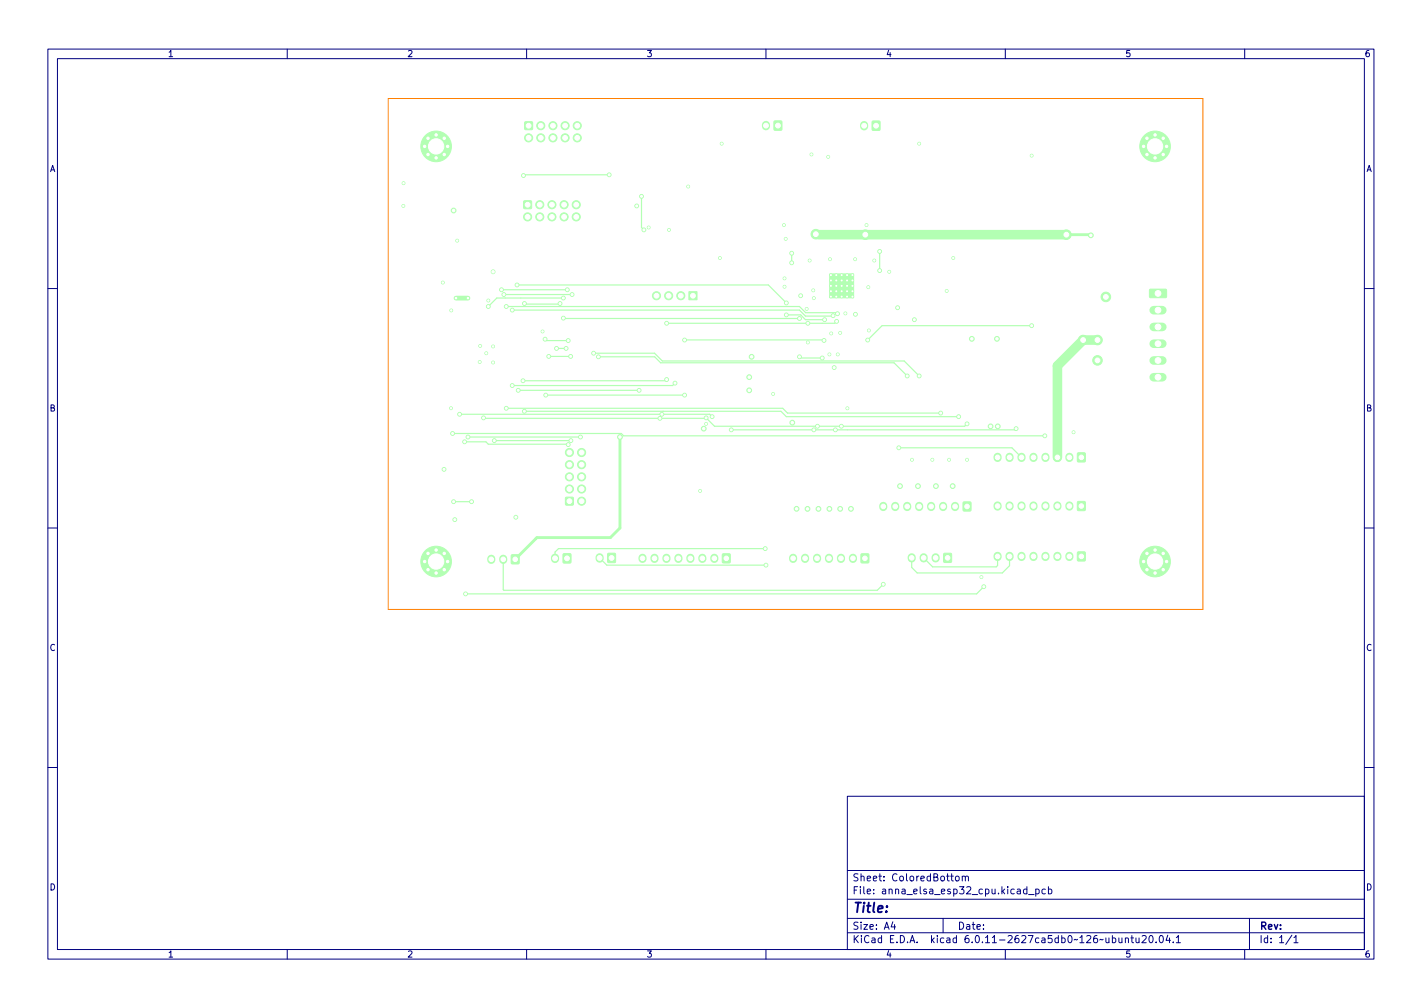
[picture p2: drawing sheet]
<svg xmlns="http://www.w3.org/2000/svg" width="297mm" height="210mm" viewBox="0 0 297 210" stroke-linecap="round" stroke-linejoin="round" font-family="sans-serif">
<defs><g id="words">
<text font-size="2.8" fill="#000080" x="178" y="191.2">Title:</text>
<g font-size="2.1" fill="#000080">
<text x="178" y="184.5">Sheet:</text>
<text x="186.2" y="184.5">ColoredBottom</text>
<text x="178" y="187.2">File:</text>
<text x="184.4" y="187.2">anna_elsa_esp32_cpu.kicad_pcb</text>
<text x="178" y="197.4">KiCad</text>
<text x="178" y="194.6">Size:</text>
<text x="184.7" y="194.6">A4</text>
<text x="185.7" y="197.4">E.D.A.</text>
<text x="194.6" y="197.4">kicad</text>
<text x="200" y="194.6">Date:</text>
<text x="201.8" y="197.4">6.0.11-2627ca5db0~126~ubuntu20.04.1</text>
<text x="263" y="194.6">Rev:</text>
<text x="263" y="197.4">Id:</text>
<text x="267.1" y="197.4">1/1</text>
</g>
<g font-size="1.8" fill="#000080">
<text x="35" y="12.3">1</text>
<text x="85" y="12.3">2</text>
<text x="135" y="12.3">3</text>
<text x="185" y="12.3">4</text>
<text x="235" y="12.3">5</text>
<text x="285" y="12.3">6</text>
<text x="10.4" y="36.3">A</text>
<text x="285.4" y="36.3">A</text>
<text x="10.3" y="86.3">B</text>
<text x="285.3" y="86.3">B</text>
<text x="10.3" y="136.3">C</text>
<text x="285.3" y="136.3">C</text>
<text x="10.3" y="186.3">D</text>
<text x="285.3" y="186.3">D</text>
<text x="35" y="200.3">1</text>
<text x="85" y="200.3">2</text>
<text x="135" y="200.3">3</text>
<text x="185" y="200.3">4</text>
<text x="235" y="200.3">5</text>
<text x="285" y="200.3">6</text>
</g>
</g></defs>
<g fill="none" stroke="#000080" stroke-width=".21">
<path d="M10 10.2h277v190.1h-277zM12 12.2h273v186.1h-273zM60 10.2v2M110 10.2v2M160 10.2v2M210 10.2v2M260 10.2v2M10 60.2h2M285 60.2h2M10 110.2h2M285 110.2h2M10 160.2h2"/>
<path d="M177 166.3h108v32h-108zM285 160.2h2M60 198.3v2M110 198.3v2M160 198.3v2M177 194.8h108M177 191.8h108M177 187.8h108M177 181.8h108M182.5 186.5v.1M182.5 185.7v.1M184.6 183.8v.1"/>
<path d="M184.6 183v.1M197 191.8v3M201 183.1l.2-.2 .4 .1v.9M201 182.9v1M201.6 183.1l.3-.2 .3 .1 .1 .9M210 198.3v2M216.4 185.7l.4-.1 .3 .3-.2 .7h-.5M216.4 185.6v1.5M218.4 185.7l-.5-.1-.3 .3 .2 .7h.6M219 185.7l.4-.1 .3 .3-.1 .7h-.6M219 185.1v1.5M238.6 195.5l.5-.2 .3 .5-.9 1h.9"/>
<path d="M240.2 195.4l.2-.1a.8 .8 0 0 1 .5 .8 .8 .8 0 0 1-.5 .7 1 1 0 0 1-.2-1.4zM241.5 196.7v.1M242.3 195.5l.2-.2a.8 .8 0 0 1 .5 .8 .8 .8 0 0 1-.5 .7l-.2-.1-.2-.4zM243.9 195.3l-.3 1h.9M244.3 195.8v1M245.1 196.7v.1M245.7 195.8l.4-.5v1.5M245.7 196.8h.9M260 198.3v2M261 191.8v6.5M270.3 195.8l.4-.5v1.5M270.3 196.8h.8"/>
</g>
<g fill="#b3ffb3" stroke="#b3ffb3" stroke-width=".21">
<path d="M106.8 115.9h1.6v1.8h-1.6z"/>
<path d="M179.9 115.7h1.5v1.8h-1.5z"/>
<path d="M197.2 115.6h1.5v1.8h-1.5z"/>
<path d="M117.7 115.7h1.5v1.8h-1.5z"/>
<path d="M150.9 115.7h1.6v1.8h-1.6z"/>
<path d="M225.1 94.6h1.6v1.8h-1.6z"/>
<path d="M225.1 104.8h1.6v1.8h-1.6z"/>
<path d="M225.1 115.3h1.6v1.8h-1.6z"/>
<path d="M118.2 103.9h1.5v1.5h-1.5z"/>
<path d="M201.2 104.8h1.6v1.9h-1.6z"/>
<path d="M109.4 42h1.6v1.5h-1.6z"/>
<path d="M240.2 60.4h3.3l.2 .2v1.4l-.3 .2-3.2-.1-.1-.2z"/>
<path d="M182.2 25.3h1.6v1.9h-1.6z"/>
<path d="M143.9 60.9h1.7v1.7h-1.7z"/>
<path d="M127 115.6h1.5v1.8h-1.5z"/>
<path d="M173.3 57.2h5v5h-5z"/>
<path d="M161.7 25.3h1.6v1.9h-1.6z"/>
<path d="M109.6 25.5h1.6v1.5h-1.6z"/>
<circle cx="243" cy="115.6" r=".4"/>
<circle cx="239.6" cy="115.6" r=".4"/>
<circle cx="241.3" cy="117.2" r="3.2"/>
<circle cx="238.9" cy="117.2" r=".4"/>
<circle cx="241.3" cy="119.6" r=".4"/>
<circle cx="243.7" cy="117.2" r=".4"/>
<circle cx="241.3" cy="114.8" r=".4"/>
<circle cx="243" cy="118.9" r=".4"/>
<circle cx="239.6" cy="118.9" r=".4"/>
<circle cx="91.1" cy="33" r=".4"/>
<circle cx="92.8" cy="32.3" r=".4"/>
<circle cx="91.1" cy="30.6" r="3.2"/>
<circle cx="89.4" cy="32.3" r=".4"/>
<circle cx="88.7" cy="30.6" r=".4"/>
<circle cx="93.5" cy="30.6" r=".4"/>
<circle cx="89.4" cy="28.9" r=".4"/>
<circle cx="92.8" cy="28.9" r=".4"/>
<circle cx="91.1" cy="28.2" r=".4"/>
<circle cx="239.6" cy="28.9" r=".4"/>
<circle cx="243.7" cy="30.6" r=".4"/>
<circle cx="241.3" cy="30.6" r="3.2"/>
<circle cx="239.6" cy="32.3" r=".4"/>
<circle cx="243" cy="32.3" r=".4"/>
<circle cx="241.3" cy="28.2" r=".4"/>
<circle cx="241.3" cy="33" r=".4"/>
<circle cx="243" cy="28.9" r=".4"/>
<circle cx="238.9" cy="30.6" r=".4"/>
<circle cx="88.7" cy="117.2" r=".4"/>
<circle cx="89.4" cy="118.9" r=".4"/>
<circle cx="93.5" cy="117.2" r=".4"/>
<circle cx="91.1" cy="117.2" r="3.2"/>
<circle cx="91.1" cy="114.8" r=".4"/>
<circle cx="91.1" cy="119.6" r=".4"/>
<circle cx="92.8" cy="118.9" r=".4"/>
<circle cx="89.4" cy="115.6" r=".4"/>
<circle cx="92.8" cy="115.6" r=".4"/>
<circle cx="121.5" cy="104.6" r=".85"/>
<circle cx="118.9" cy="102.1" r=".85"/>
<circle cx="121.5" cy="102.1" r=".85"/>
<circle cx="118.9" cy="99.6" r=".85"/>
<circle cx="121.5" cy="99.6" r=".85"/>
<circle cx="118.9" cy="97" r=".85"/>
<circle cx="121.5" cy="97" r=".85"/>
<circle cx="118.9" cy="94.5" r=".85"/>
<circle cx="121.5" cy="94.5" r=".85"/>
<circle cx="110.2" cy="45.3" r=".85"/>
<circle cx="112.8" cy="42.7" r=".85"/>
<circle cx="112.8" cy="45.3" r=".85"/>
<circle cx="115.3" cy="42.7" r=".85"/>
<circle cx="115.3" cy="45.3" r=".85"/>
<circle cx="117.8" cy="42.7" r=".85"/>
<circle cx="117.8" cy="45.3" r=".85"/>
<circle cx="120.4" cy="42.7" r=".85"/>
<circle cx="120.4" cy="45.3" r=".85"/>
<circle cx="142.2" cy="61.7" r=".85"/>
<circle cx="139.7" cy="61.7" r=".85"/>
<circle cx="137.1" cy="61.7" r=".85"/>
<circle cx="178.1" cy="61.9" r=".25"/>
<circle cx="175.8" cy="60.8" r=".25"/>
<circle cx="176.9" cy="58.6" r=".25"/>
<circle cx="174.7" cy="60.8" r=".25"/>
<circle cx="175.8" cy="61.9" r=".25"/>
<circle cx="178.1" cy="57.4" r=".25"/>
<circle cx="175.8" cy="57.4" r=".25"/>
<circle cx="178.1" cy="60.8" r=".25"/>
<circle cx="176.9" cy="61.9" r=".25"/>
<circle cx="173.6" cy="61.9" r=".25"/>
<circle cx="173.6" cy="58.6" r=".25"/>
<circle cx="175.8" cy="58.6" r=".25"/>
<circle cx="173.6" cy="57.4" r=".25"/>
<circle cx="173.6" cy="60.8" r=".25"/>
<circle cx="174.7" cy="58.6" r=".25"/>
<circle cx="174.7" cy="57.4" r=".25"/>
<circle cx="173.6" cy="59.7" r=".25"/>
<circle cx="176.9" cy="59.7" r=".25"/>
<circle cx="175.8" cy="59.7" r=".25"/>
<circle cx="176.9" cy="60.8" r=".25"/>
<circle cx="174.7" cy="61.9" r=".25"/>
<circle cx="174.7" cy="59.7" r=".25"/>
<circle cx="178.1" cy="59.7" r=".25"/>
<circle cx="178.1" cy="58.6" r=".25"/>
<circle cx="176.9" cy="57.4" r=".25"/>
<circle cx="110.4" cy="28.8" r=".85"/>
<circle cx="113" cy="26.2" r=".85"/>
<circle cx="113" cy="28.8" r=".85"/>
<circle cx="115.5" cy="26.2" r=".85"/>
<circle cx="115.5" cy="28.8" r=".85"/>
<circle cx="118" cy="26.2" r=".85"/>
<circle cx="118" cy="28.8" r=".85"/>
<circle cx="120.6" cy="26.2" r=".85"/>
<circle cx="120.6" cy="28.8" r=".85"/>
<circle cx="143.8" cy="38.9" r=".3"/>
<circle cx="163.9" cy="58.1" r=".3"/>
<circle cx="163.8" cy="47" r=".3"/>
<circle cx="103" cy="75.7" r=".3"/>
<circle cx="199.1" cy="53.9" r=".3"/>
<circle cx="198.3" cy="96" r=".3"/>
<circle cx="84.3" cy="43" r=".3"/>
<circle cx="103" cy="72.3" r=".3"/>
<circle cx="84.3" cy="38.2" r=".3"/>
<circle cx="169.9" cy="60.6" r=".3"/>
<circle cx="202" cy="96" r=".3"/>
<circle cx="100.2" cy="75.6" r=".3"/>
<circle cx="169.5" cy="32.2" r=".3"/>
<circle cx="100.3" cy="72.2" r=".3"/>
<circle cx="177" cy="85.2" r=".3"/>
<circle cx="101.6" cy="73.8" r=".3"/>
<circle cx="113.3" cy="69.2" r=".3"/>
<circle cx="181.4" cy="60" r=".3"/>
<circle cx="181.5" cy="69" r=".3"/>
<circle cx="150.4" cy="53.9" r=".3"/>
<circle cx="102" cy="62.7" r=".3"/>
<circle cx="139.8" cy="48" r=".3"/>
<circle cx="205" cy="120.5" r=".3"/>
<circle cx="150.8" cy="30" r=".3"/>
<circle cx="163.9" cy="59.9" r=".3"/>
<circle cx="161.5" cy="82.2" r=".3"/>
<circle cx="178.6" cy="54.1" r=".3"/>
<circle cx="168.8" cy="71.5" r=".3"/>
<circle cx="170" cy="62.2" r=".3"/>
<circle cx="173.3" cy="74" r=".3"/>
<circle cx="190.5" cy="96" r=".3"/>
<circle cx="95.5" cy="50.2" r=".3"/>
<circle cx="215.5" cy="32.5" r=".3"/>
<circle cx="175.5" cy="69.5" r=".3"/>
<circle cx="181" cy="47" r=".3"/>
<circle cx="197.8" cy="60.7" r=".3"/>
<circle cx="92.5" cy="59" r=".3"/>
<circle cx="95" cy="108.5" r=".4"/>
<circle cx="175" cy="74" r=".3"/>
<circle cx="169.1" cy="54.4" r=".3"/>
<circle cx="173.6" cy="69.6" r=".3"/>
<circle cx="146.3" cy="102.5" r=".3"/>
<circle cx="168.5" cy="64.5" r=".3"/>
<circle cx="164.1" cy="49.9" r=".3"/>
<circle cx="192" cy="30" r=".3"/>
<circle cx="94.2" cy="85.2" r=".3"/>
<circle cx="194.8" cy="96" r=".3"/>
<circle cx="173.4" cy="54.1" r=".3"/>
<circle cx="185.8" cy="56.7" r=".3"/>
<circle cx="176.6" cy="65.4" r=".3"/>
<circle cx="94.3" cy="64.8" r=".3"/>
<circle cx="147.5" cy="88.5" r=".3"/>
<circle cx="224.3" cy="90.2" r=".3"/>
<circle cx="182.6" cy="54.4" r=".3"/>
<circle cx="173" cy="32.7" r=".3"/>
<circle cx="135.5" cy="47.5" r=".3"/>
<circle cx="208.4" cy="89" r=".5"/>
<circle cx="129.5" cy="91.2" r=".5"/>
<circle cx="188" cy="101.5" r=".5"/>
<circle cx="206.9" cy="89" r=".5"/>
<circle cx="195.5" cy="101.5" r=".5"/>
<circle cx="191.8" cy="101.5" r=".5"/>
<circle cx="199" cy="101.5" r=".5"/>
<circle cx="229.3" cy="75.2" r="1"/>
<circle cx="170.4" cy="48.9" r="1"/>
<circle cx="227.9" cy="49.1" r=".5"/>
<circle cx="180.8" cy="49" r="1"/>
<circle cx="222.8" cy="49" r="1"/>
<circle cx="109.3" cy="36.7" r=".4"/>
<circle cx="127.3" cy="36.5" r=".4"/>
<circle cx="134" cy="41" r=".4"/>
<circle cx="134.5" cy="48" r=".4"/>
<circle cx="229.3" cy="71" r="1"/>
<circle cx="226.3" cy="71" r="1"/>
<circle cx="167" cy="74.5" r=".4"/>
<circle cx="171.8" cy="74.7" r=".4"/>
<circle cx="102" cy="64" r=".4"/>
<circle cx="167" cy="66.5" r=".4"/>
<circle cx="117.7" cy="62.2" r=".4"/>
<circle cx="117.7" cy="66.4" r=".4"/>
<circle cx="108" cy="59.5" r=".4"/>
<circle cx="164.3" cy="63.2" r=".4"/>
<circle cx="172.3" cy="66.7" r=".4"/>
<circle cx="164.3" cy="65.7" r=".4"/>
<circle cx="107" cy="64.7" r=".4"/>
<circle cx="174" cy="65.9" r=".4"/>
<circle cx="174.9" cy="65.5" r=".4"/>
<circle cx="105.8" cy="64" r=".4"/>
<circle cx="119.3" cy="92" r=".4"/>
<circle cx="116.3" cy="72.7" r=".4"/>
<circle cx="103.3" cy="92" r=".4"/>
<circle cx="118.3" cy="72.7" r=".4"/>
<circle cx="159.8" cy="114.5" r=".4"/>
<circle cx="94.5" cy="90.5" r=".4"/>
<circle cx="218.3" cy="91" r=".4"/>
<circle cx="97.1" cy="92.2" r=".4"/>
<circle cx="118.7" cy="92.8" r=".4"/>
<circle cx="121.3" cy="91.2" r=".4"/>
<circle cx="97.8" cy="91.2" r=".4"/>
<circle cx="187.8" cy="93.5" r=".4"/>
<circle cx="184.5" cy="122" r=".4"/>
<circle cx="196.5" cy="86.2" r=".4"/>
<circle cx="105.8" cy="85.2" r=".4"/>
<circle cx="200.3" cy="87" r=".4"/>
<circle cx="109.5" cy="85.9" r=".4"/>
<circle cx="147.5" cy="87.2" r=".4"/>
<circle cx="170.8" cy="89" r=".4"/>
<circle cx="175.8" cy="89" r=".4"/>
<circle cx="202" cy="88.5" r=".4"/>
<circle cx="137.9" cy="87.3" r=".4"/>
<circle cx="101" cy="87.2" r=".4"/>
<circle cx="192" cy="78.5" r=".4"/>
<circle cx="124" cy="73.7" r=".4"/>
<circle cx="118.5" cy="60.5" r=".4"/>
<circle cx="104.8" cy="60.5" r=".4"/>
<circle cx="96" cy="86.5" r=".4"/>
<circle cx="170" cy="89.7" r=".4"/>
<circle cx="138.3" cy="86.5" r=".4"/>
<circle cx="174.5" cy="89.7" r=".4"/>
<circle cx="152.8" cy="89.7" r=".4"/>
<circle cx="148.8" cy="87" r=".4"/>
<circle cx="212.3" cy="89.5" r=".4"/>
<circle cx="125" cy="74.5" r=".4"/>
<circle cx="105.3" cy="61.5" r=".4"/>
<circle cx="189.5" cy="78.5" r=".4"/>
<circle cx="119.5" cy="61.5" r=".4"/>
<circle cx="108.3" cy="81.5" r=".4"/>
<circle cx="133.5" cy="81.5" r=".4"/>
<circle cx="141" cy="80" r=".4"/>
<circle cx="107" cy="80.5" r=".4"/>
<circle cx="205.5" cy="122.5" r=".4"/>
<circle cx="97.3" cy="124" r=".4"/>
<circle cx="114.6" cy="74.4" r=".4"/>
<circle cx="119.2" cy="74.4" r=".4"/>
<circle cx="113.9" cy="70.8" r=".4"/>
<circle cx="118.7" cy="71.1" r=".4"/>
<circle cx="109.6" cy="63.4" r=".4"/>
<circle cx="117" cy="63.4" r=".4"/>
<circle cx="165.4" cy="52.9" r=".4"/>
<circle cx="165.4" cy="54.9" r=".4"/>
<circle cx="183.8" cy="56.5" r=".4"/>
<circle cx="183.8" cy="52.5" r=".4"/>
<circle cx="143" cy="82.5" r=".4"/>
<circle cx="172.1" cy="71.1" r=".4"/>
<circle cx="143" cy="71" r=".4"/>
<circle cx="114" cy="82.5" r=".4"/>
<circle cx="98.5" cy="104.7" r=".4"/>
<circle cx="94.8" cy="104.7" r=".4"/>
<circle cx="215.5" cy="68" r=".4"/>
<circle cx="181.3" cy="71" r=".4"/>
<circle cx="92.8" cy="98" r=".4"/>
<circle cx="177.8" cy="106.2" r=".5"/>
<circle cx="133" cy="43" r=".4"/>
<circle cx="95.3" cy="62.2" r=".3"/>
<circle cx="203" cy="70.7" r=".5"/>
<circle cx="165.5" cy="88.2" r=".5"/>
<circle cx="174.3" cy="76.7" r=".4"/>
<circle cx="167.3" cy="61.7" r=".4"/>
<circle cx="94.8" cy="44" r=".5"/>
<circle cx="156.5" cy="78.7" r=".5"/>
<circle cx="156.5" cy="81.5" r=".5"/>
<circle cx="147" cy="89.5" r=".5"/>
<circle cx="171" cy="106.2" r=".5"/>
<circle cx="175.5" cy="106.2" r=".5"/>
<circle cx="178.7" cy="65.6" r=".4"/>
<circle cx="173.3" cy="106.2" r=".5"/>
<circle cx="187.5" cy="64.2" r=".4"/>
<circle cx="103" cy="56.7" r=".4"/>
<circle cx="168.7" cy="106.2" r=".5"/>
<circle cx="97.8" cy="62.2" r=".3"/>
<circle cx="157" cy="74.5" r=".5"/>
<circle cx="208.3" cy="70.7" r=".5"/>
<circle cx="107.8" cy="108" r=".4"/>
<circle cx="231" cy="62" r="1"/>
<circle cx="191" cy="66.7" r=".4"/>
<circle cx="166.4" cy="106.2" r=".5"/>
<circle cx="139.3" cy="79.2" r=".4"/>
<circle cx="139.3" cy="67.5" r=".4"/>
<circle cx="168.8" cy="67.5" r=".4"/>
<circle cx="174.8" cy="67.1" r=".4"/>
<circle cx="109.3" cy="79.5" r=".4"/>
<circle cx="160" cy="118" r=".4"/>
</g>
<g fill="none" stroke="#b3ffb3" stroke-width="1.7">
<path d="M160 26.1v.3M180.5 26.1v.3M208.4 95.4v.2M210.9 95.4v.2M213.4 95.4v.2M215.9 95.4v.2M218.4 95.4v.2M220.9 95.4v.2M223.4 95.4v.2M102.6 116.7v.2M105.1 116.7v.2M115.9 116.4v.3"/>
<path d="M125.3 116.3v.3M134.2 116.5v.2M136.7 116.5v.2M139.2 116.5v.2M141.7 116.5v.2M144.2 116.5v.2M146.7 116.5v.2M149.2 116.5v.2M165.7 116.5v.2M168.2 116.5v.2M170.7 116.5v.2M173.2 116.5v.2"/>
<path d="M175.7 116.5v.2M178.2 116.5v.2M184.5 105.6v.3M187 105.6v.3M189.5 105.6v.3M190.4 116.4v.2M192 105.6v.3M192.9 116.4v.2M194.5 105.6v.3M195.4 116.4v.2M197 105.6v.3M199.5 105.6v.3"/>
<path d="M208.4 105.5v.3M208.4 116.1v.2M210.9 105.5v.3M210.9 116.1v.2M213.4 105.5v.3M213.4 116.1v.2M215.9 105.5v.3M215.9 116.1v.2M218.4 105.5v.3M218.4 116.1v.2M220.9 105.5v.3M220.9 116.1v.2"/>
<path d="M223.4 105.5v.3M223.4 116.1v.2"/>
</g>
<path d="M241 64.8h1.8M241 68.3h1.8M241 71.8h1.8M241 75.3h1.8M241 78.8h1.8" fill="none" stroke="#b3ffb3" stroke-width="1.8"/>
<path d="M170.4 48.9l.6 .1M222.8 49h4.9l.2 .1M129.5 91.2v19l-2 2h-15.3l-4.6 4.6" fill="none" stroke="#b3ffb3" stroke-width=".6"/>
<path d="M171 49h51.8M229.3 71h-3l-5.4 5.4v19.1" fill="none" stroke="#b3ffb3" stroke-width="2"/>
<g fill="none" stroke="#b3ffb3" stroke-width=".25">
<path d="M127.3 36.5h-17.8l-.2 .2M108 59.5h52.5l3.8 3.7M134 41v6.5l.5 .5M165.4 52.9v2M183.8 52.5v4M104.8 60.5h13.7M105.3 61.5h14.2M105.8 64h61.2l1.3 1.3h6.4l.2 .2M107 64.7h60l1.3 1.3 5.7-.1M109.6 63.4l.1 .1h7.2l.1-.1M113.9 70.8l.3 .3h4.5M114.6 74.4h4.6"/>
<path d="M116.3 72.7h2M117.7 62.2h-13.9l-1.8 1.8M117.7 66.4l49.3 .1M124 73.7h12.7l1.7 1.7h50.5l3.1 3.1M125 74.5h11.8l1.2 1.2h48.8l2.7 2.8M139.3 79.2l-.3 .3h-29.7M141 80l-.5 .5h-33.5M143 71h29l.1 .1M164.3 65.7h3l1 1h4M167 74.5l.3 .2h4.5M174.8 67.1l-.4 .4h-35.1M215.5 68h-31.2l-3 3"/>
<path d="M94.5 90.5h35.3l.5 .5h88M96 86.5h52.3l.5 .5M97.1 92.2h4.4l.5 .5 16.7 .1M97.8 91.2h23.5M101 87.2h46.5l1.8 1.8h52.2l.5-.5M103.3 92h16M105.8 85.2h57.7l1 1h32M108.3 81.5h25.2M109.5 85.9h53.6l1.2 1.1h36M114 82.5h29M138.5 85.9h.1M187.8 93.5h23.6l2 2"/>
<path d="M212.3 89.5l-.3 .2h-59.2M94.8 104.7h3.7M105.1 116.8v6.3l.2 .1h78l1.2-1.2M125.3 116.5l1.5 1.5h33.2M159.8 114.5h-43.1l-.8 .8v1.3M208.4 116.2v1.9l-.3 .3h-13.3l-1.9-1.9M210.9 116.2v1.9l-1.5 1.5h-17.8l-1.2-1.1v-2M205.5 122.5l-1.5 1.5h-106.7"/>
</g>
<path d="M95.3 62.2h2.5" fill="none" stroke="#b3ffb3" stroke-width="1"/>
<g fill="#fff" stroke="#fff" stroke-width=".21">
<circle cx="143.8" cy="38.9" r=".15"/>
<circle cx="163.9" cy="58.1" r=".15"/>
<circle cx="163.8" cy="47" r=".15"/>
<circle cx="103" cy="75.7" r=".15"/>
<circle cx="199.1" cy="53.9" r=".15"/>
<circle cx="198.3" cy="96" r=".15"/>
<circle cx="84.3" cy="43" r=".15"/>
<circle cx="103" cy="72.3" r=".15"/>
<circle cx="84.3" cy="38.2" r=".15"/>
<circle cx="169.9" cy="60.6" r=".15"/>
<circle cx="202" cy="96" r=".15"/>
<circle cx="100.2" cy="75.6" r=".15"/>
<circle cx="169.5" cy="32.2" r=".15"/>
<circle cx="100.3" cy="72.2" r=".15"/>
<circle cx="177" cy="85.2" r=".15"/>
<circle cx="101.6" cy="73.8" r=".15"/>
<circle cx="113.3" cy="69.2" r=".15"/>
<circle cx="181.4" cy="60" r=".15"/>
<circle cx="181.5" cy="69" r=".15"/>
<circle cx="150.4" cy="53.9" r=".15"/>
<circle cx="102" cy="62.7" r=".15"/>
<circle cx="139.8" cy="48" r=".15"/>
<circle cx="205" cy="120.5" r=".15"/>
<circle cx="150.8" cy="30" r=".15"/>
<circle cx="163.9" cy="59.9" r=".15"/>
<circle cx="161.5" cy="82.2" r=".15"/>
<circle cx="178.6" cy="54.1" r=".15"/>
<circle cx="168.8" cy="71.5" r=".15"/>
<circle cx="170" cy="62.2" r=".15"/>
<circle cx="173.3" cy="74" r=".15"/>
<circle cx="190.5" cy="96" r=".15"/>
<circle cx="95.5" cy="50.2" r=".15"/>
<circle cx="215.5" cy="32.5" r=".15"/>
<circle cx="175.5" cy="69.5" r=".15"/>
<circle cx="181" cy="47" r=".15"/>
<circle cx="197.8" cy="60.7" r=".15"/>
<circle cx="92.5" cy="59" r=".15"/>
<circle cx="95" cy="108.5" r=".2"/>
<circle cx="175" cy="74" r=".15"/>
<circle cx="169.1" cy="54.4" r=".15"/>
<circle cx="173.6" cy="69.6" r=".15"/>
<circle cx="146.3" cy="102.5" r=".15"/>
<circle cx="168.5" cy="64.5" r=".15"/>
<circle cx="164.1" cy="49.9" r=".15"/>
<circle cx="192" cy="30" r=".15"/>
<circle cx="94.2" cy="85.2" r=".15"/>
<circle cx="194.8" cy="96" r=".15"/>
<circle cx="173.4" cy="54.1" r=".15"/>
<circle cx="185.8" cy="56.7" r=".15"/>
<circle cx="176.6" cy="65.4" r=".15"/>
<circle cx="94.3" cy="64.8" r=".15"/>
<circle cx="147.5" cy="88.5" r=".15"/>
<circle cx="224.3" cy="90.2" r=".15"/>
<circle cx="182.6" cy="54.4" r=".15"/>
<circle cx="173" cy="32.7" r=".15"/>
<circle cx="135.5" cy="47.5" r=".15"/>
<circle cx="208.4" cy="89" r=".25"/>
<circle cx="129.5" cy="91.2" r=".25"/>
<circle cx="188" cy="101.5" r=".25"/>
<circle cx="206.9" cy="89" r=".25"/>
<circle cx="195.5" cy="101.5" r=".25"/>
<circle cx="191.8" cy="101.5" r=".25"/>
<circle cx="199" cy="101.5" r=".25"/>
<circle cx="229.3" cy="75.2" r=".5"/>
<circle cx="170.4" cy="48.9" r=".5"/>
<circle cx="227.9" cy="49.1" r=".25"/>
<circle cx="180.8" cy="49" r=".5"/>
<circle cx="222.8" cy="49" r=".5"/>
<circle cx="109.3" cy="36.7" r=".2"/>
<circle cx="127.3" cy="36.5" r=".2"/>
<circle cx="134" cy="41" r=".2"/>
<circle cx="134.5" cy="48" r=".2"/>
<circle cx="229.3" cy="71" r=".5"/>
<circle cx="226.3" cy="71" r=".5"/>
<circle cx="167" cy="74.5" r=".2"/>
<circle cx="171.8" cy="74.7" r=".2"/>
<circle cx="102" cy="64" r=".2"/>
<circle cx="167" cy="66.5" r=".2"/>
<circle cx="117.7" cy="62.2" r=".2"/>
<circle cx="117.7" cy="66.4" r=".2"/>
<circle cx="108" cy="59.5" r=".2"/>
<circle cx="164.3" cy="63.2" r=".2"/>
<circle cx="172.3" cy="66.7" r=".2"/>
<circle cx="164.3" cy="65.7" r=".2"/>
<circle cx="107" cy="64.7" r=".2"/>
<circle cx="174" cy="65.9" r=".2"/>
<circle cx="174.9" cy="65.5" r=".2"/>
<circle cx="105.8" cy="64" r=".2"/>
<circle cx="119.3" cy="92" r=".2"/>
<circle cx="116.3" cy="72.7" r=".2"/>
<circle cx="103.3" cy="92" r=".2"/>
<circle cx="118.3" cy="72.7" r=".2"/>
<circle cx="159.8" cy="114.5" r=".2"/>
<circle cx="94.5" cy="90.5" r=".2"/>
<circle cx="218.3" cy="91" r=".2"/>
<circle cx="97.1" cy="92.2" r=".2"/>
<circle cx="118.7" cy="92.8" r=".2"/>
<circle cx="121.3" cy="91.2" r=".2"/>
<circle cx="97.8" cy="91.2" r=".2"/>
<circle cx="187.8" cy="93.5" r=".2"/>
<circle cx="184.5" cy="122" r=".2"/>
<circle cx="196.5" cy="86.2" r=".2"/>
<circle cx="105.8" cy="85.2" r=".2"/>
<circle cx="200.3" cy="87" r=".2"/>
<circle cx="109.5" cy="85.9" r=".2"/>
<circle cx="147.5" cy="87.2" r=".2"/>
<circle cx="170.8" cy="89" r=".2"/>
<circle cx="175.8" cy="89" r=".2"/>
<circle cx="202" cy="88.5" r=".2"/>
<circle cx="137.9" cy="87.3" r=".2"/>
<circle cx="101" cy="87.2" r=".2"/>
<circle cx="192" cy="78.5" r=".2"/>
<circle cx="124" cy="73.7" r=".2"/>
<circle cx="118.5" cy="60.5" r=".2"/>
<circle cx="104.8" cy="60.5" r=".2"/>
<circle cx="96" cy="86.5" r=".2"/>
<circle cx="170" cy="89.7" r=".2"/>
<circle cx="138.3" cy="86.5" r=".2"/>
<circle cx="174.5" cy="89.7" r=".2"/>
<circle cx="152.8" cy="89.7" r=".2"/>
<circle cx="148.8" cy="87" r=".2"/>
<circle cx="212.3" cy="89.5" r=".2"/>
<circle cx="125" cy="74.5" r=".2"/>
<circle cx="105.3" cy="61.5" r=".2"/>
<circle cx="189.5" cy="78.5" r=".2"/>
<circle cx="119.5" cy="61.5" r=".2"/>
<circle cx="108.3" cy="81.5" r=".2"/>
<circle cx="133.5" cy="81.5" r=".2"/>
<circle cx="141" cy="80" r=".2"/>
<circle cx="107" cy="80.5" r=".2"/>
<circle cx="205.5" cy="122.5" r=".2"/>
<circle cx="97.3" cy="124" r=".2"/>
<circle cx="114.6" cy="74.4" r=".2"/>
<circle cx="119.2" cy="74.4" r=".2"/>
<circle cx="113.9" cy="70.8" r=".2"/>
<circle cx="118.7" cy="71.1" r=".2"/>
<circle cx="109.6" cy="63.4" r=".2"/>
<circle cx="117" cy="63.4" r=".2"/>
<circle cx="165.4" cy="52.9" r=".2"/>
<circle cx="165.4" cy="54.9" r=".2"/>
<circle cx="183.8" cy="56.5" r=".2"/>
<circle cx="183.8" cy="52.5" r=".2"/>
<circle cx="143" cy="82.5" r=".2"/>
<circle cx="172.1" cy="71.1" r=".2"/>
<circle cx="143" cy="71" r=".2"/>
<circle cx="114" cy="82.5" r=".2"/>
<circle cx="98.5" cy="104.7" r=".2"/>
<circle cx="94.8" cy="104.7" r=".2"/>
<circle cx="215.5" cy="68" r=".2"/>
<circle cx="181.3" cy="71" r=".2"/>
<circle cx="92.8" cy="98" r=".2"/>
<circle cx="177.8" cy="106.2" r=".25"/>
<circle cx="133" cy="43" r=".2"/>
<circle cx="95.3" cy="62.2" r=".15"/>
<circle cx="203" cy="70.7" r=".25"/>
<circle cx="165.5" cy="88.2" r=".25"/>
<circle cx="174.3" cy="76.7" r=".2"/>
<circle cx="167.3" cy="61.7" r=".2"/>
<circle cx="94.8" cy="44" r=".25"/>
<circle cx="156.5" cy="78.7" r=".25"/>
<circle cx="156.5" cy="81.5" r=".25"/>
<circle cx="147" cy="89.5" r=".25"/>
<circle cx="171" cy="106.2" r=".25"/>
<circle cx="175.5" cy="106.2" r=".25"/>
<circle cx="178.7" cy="65.6" r=".2"/>
<circle cx="173.3" cy="106.2" r=".25"/>
<circle cx="187.5" cy="64.2" r=".2"/>
<circle cx="103" cy="56.7" r=".25"/>
<circle cx="168.7" cy="106.2" r=".25"/>
<circle cx="97.8" cy="62.2" r=".15"/>
<circle cx="157" cy="74.5" r=".25"/>
<circle cx="208.3" cy="70.7" r=".25"/>
<circle cx="107.8" cy="108" r=".2"/>
<circle cx="231" cy="62" r=".5"/>
<circle cx="191" cy="66.7" r=".2"/>
<circle cx="166.4" cy="106.2" r=".25"/>
<circle cx="139.3" cy="79.2" r=".2"/>
<circle cx="139.3" cy="67.5" r=".2"/>
<circle cx="168.8" cy="67.5" r=".2"/>
<circle cx="174.8" cy="67.1" r=".2"/>
<circle cx="109.3" cy="79.5" r=".2"/>
<circle cx="160" cy="118" r=".2"/>
<circle cx="107.6" cy="116.8" r=".47"/>
<circle cx="105.1" cy="116.8" r=".47"/>
<circle cx="102.6" cy="116.8" r=".47"/>
<circle cx="180.7" cy="116.6" r=".47"/>
<circle cx="178.2" cy="116.6" r=".47"/>
<circle cx="175.7" cy="116.6" r=".47"/>
<circle cx="173.2" cy="116.6" r=".47"/>
<circle cx="170.7" cy="116.6" r=".47"/>
<circle cx="168.2" cy="116.6" r=".47"/>
<circle cx="165.7" cy="116.6" r=".47"/>
<circle cx="243" cy="115.6" r=".25"/>
<circle cx="239.6" cy="115.6" r=".25"/>
<circle cx="241.3" cy="117.2" r="1.6"/>
<circle cx="238.9" cy="117.2" r=".25"/>
<circle cx="241.3" cy="119.6" r=".25"/>
<circle cx="243.7" cy="117.2" r=".25"/>
<circle cx="241.3" cy="114.8" r=".25"/>
<circle cx="243" cy="118.9" r=".25"/>
<circle cx="239.6" cy="118.9" r=".25"/>
<circle cx="91.1" cy="33" r=".25"/>
<circle cx="92.8" cy="32.3" r=".25"/>
<circle cx="91.1" cy="30.6" r="1.6"/>
<circle cx="89.4" cy="32.3" r=".25"/>
<circle cx="88.7" cy="30.6" r=".25"/>
<circle cx="93.5" cy="30.6" r=".25"/>
<circle cx="89.4" cy="28.9" r=".25"/>
<circle cx="92.8" cy="28.9" r=".25"/>
<circle cx="91.1" cy="28.2" r=".25"/>
<circle cx="197.9" cy="116.5" r=".47"/>
<circle cx="195.4" cy="116.5" r=".47"/>
<circle cx="192.9" cy="116.5" r=".47"/>
<circle cx="190.4" cy="116.5" r=".47"/>
<circle cx="239.6" cy="28.9" r=".25"/>
<circle cx="243.7" cy="30.6" r=".25"/>
<circle cx="241.3" cy="30.6" r="1.6"/>
<circle cx="239.6" cy="32.3" r=".25"/>
<circle cx="243" cy="32.3" r=".25"/>
<circle cx="241.3" cy="28.2" r=".25"/>
<circle cx="241.3" cy="33" r=".25"/>
<circle cx="243" cy="28.9" r=".25"/>
<circle cx="238.9" cy="30.6" r=".25"/>
<circle cx="88.7" cy="117.2" r=".25"/>
<circle cx="89.4" cy="118.9" r=".25"/>
<circle cx="93.5" cy="117.2" r=".25"/>
<circle cx="91.1" cy="117.2" r="1.6"/>
<circle cx="91.1" cy="114.8" r=".25"/>
<circle cx="91.1" cy="119.6" r=".25"/>
<circle cx="92.8" cy="118.9" r=".25"/>
<circle cx="89.4" cy="115.6" r=".25"/>
<circle cx="92.8" cy="115.6" r=".25"/>
<circle cx="118.4" cy="116.6" r=".5"/>
<circle cx="115.9" cy="116.6" r=".5"/>
<circle cx="151.7" cy="116.6" r=".47"/>
<circle cx="149.2" cy="116.6" r=".47"/>
<circle cx="146.7" cy="116.6" r=".47"/>
<circle cx="144.2" cy="116.6" r=".47"/>
<circle cx="141.7" cy="116.6" r=".47"/>
<circle cx="139.2" cy="116.6" r=".47"/>
<circle cx="136.7" cy="116.6" r=".47"/>
<circle cx="134.2" cy="116.6" r=".47"/>
<circle cx="225.9" cy="95.5" r=".47"/>
<circle cx="223.4" cy="95.5" r=".47"/>
<circle cx="220.9" cy="95.5" r=".47"/>
<circle cx="218.4" cy="95.5" r=".47"/>
<circle cx="215.9" cy="95.5" r=".47"/>
<circle cx="213.4" cy="95.5" r=".47"/>
<circle cx="210.9" cy="95.5" r=".47"/>
<circle cx="208.4" cy="95.5" r=".47"/>
<circle cx="225.9" cy="105.7" r=".47"/>
<circle cx="223.4" cy="105.7" r=".47"/>
<circle cx="220.9" cy="105.7" r=".47"/>
<circle cx="218.4" cy="105.7" r=".47"/>
<circle cx="215.9" cy="105.7" r=".47"/>
<circle cx="213.4" cy="105.7" r=".47"/>
<circle cx="210.9" cy="105.7" r=".47"/>
<circle cx="208.4" cy="105.7" r=".47"/>
<circle cx="225.9" cy="116.2" r=".47"/>
<circle cx="223.4" cy="116.2" r=".47"/>
<circle cx="220.9" cy="116.2" r=".47"/>
<circle cx="218.4" cy="116.2" r=".47"/>
<circle cx="215.9" cy="116.2" r=".47"/>
<circle cx="213.4" cy="116.2" r=".47"/>
<circle cx="210.9" cy="116.2" r=".47"/>
<circle cx="208.4" cy="116.2" r=".47"/>
<circle cx="118.9" cy="104.6" r=".5"/>
<circle cx="121.5" cy="104.6" r=".5"/>
<circle cx="118.9" cy="102.1" r=".5"/>
<circle cx="121.5" cy="102.1" r=".5"/>
<circle cx="118.9" cy="99.6" r=".5"/>
<circle cx="121.5" cy="99.6" r=".5"/>
<circle cx="118.9" cy="97" r=".5"/>
<circle cx="121.5" cy="97" r=".5"/>
<circle cx="118.9" cy="94.5" r=".5"/>
<circle cx="121.5" cy="94.5" r=".5"/>
<circle cx="202" cy="105.7" r=".47"/>
<circle cx="199.5" cy="105.7" r=".47"/>
<circle cx="197" cy="105.7" r=".47"/>
<circle cx="194.5" cy="105.7" r=".47"/>
<circle cx="192" cy="105.7" r=".47"/>
<circle cx="189.5" cy="105.7" r=".47"/>
<circle cx="187" cy="105.7" r=".47"/>
<circle cx="184.5" cy="105.7" r=".47"/>
<circle cx="110.2" cy="42.7" r=".5"/>
<circle cx="110.2" cy="45.3" r=".5"/>
<circle cx="112.8" cy="42.7" r=".5"/>
<circle cx="112.8" cy="45.3" r=".5"/>
<circle cx="115.3" cy="42.7" r=".5"/>
<circle cx="115.3" cy="45.3" r=".5"/>
<circle cx="117.8" cy="42.7" r=".5"/>
<circle cx="117.8" cy="45.3" r=".5"/>
<circle cx="120.4" cy="42.7" r=".5"/>
<circle cx="120.4" cy="45.3" r=".5"/>
<circle cx="241.9" cy="61.3" r=".6"/>
<circle cx="241.9" cy="64.8" r=".6"/>
<circle cx="241.9" cy="68.3" r=".6"/>
<circle cx="241.9" cy="71.8" r=".6"/>
<circle cx="241.9" cy="75.3" r=".6"/>
<circle cx="241.9" cy="78.8" r=".6"/>
<circle cx="183" cy="26.2" r=".5"/>
<circle cx="180.5" cy="26.2" r=".5"/>
<circle cx="144.8" cy="61.7" r=".5"/>
<circle cx="142.2" cy="61.7" r=".5"/>
<circle cx="139.7" cy="61.7" r=".5"/>
<circle cx="137.1" cy="61.7" r=".5"/>
<circle cx="127.8" cy="116.5" r=".5"/>
<circle cx="125.3" cy="116.5" r=".5"/>
<circle cx="178.1" cy="61.9" r=".1"/>
<circle cx="175.8" cy="60.8" r=".1"/>
<circle cx="176.9" cy="58.6" r=".1"/>
<circle cx="174.7" cy="60.8" r=".1"/>
<circle cx="175.8" cy="61.9" r=".1"/>
<circle cx="178.1" cy="57.4" r=".1"/>
<circle cx="175.8" cy="57.4" r=".1"/>
<circle cx="178.1" cy="60.8" r=".1"/>
<circle cx="176.9" cy="61.9" r=".1"/>
<circle cx="173.6" cy="61.9" r=".1"/>
<circle cx="173.6" cy="58.6" r=".1"/>
<circle cx="175.8" cy="58.6" r=".1"/>
<circle cx="173.6" cy="57.4" r=".1"/>
<circle cx="173.6" cy="60.8" r=".1"/>
<circle cx="174.7" cy="58.6" r=".1"/>
<circle cx="174.7" cy="57.4" r=".1"/>
<circle cx="173.6" cy="59.7" r=".1"/>
<circle cx="176.9" cy="59.7" r=".1"/>
<circle cx="175.8" cy="59.7" r=".1"/>
<circle cx="176.9" cy="60.8" r=".1"/>
<circle cx="174.7" cy="61.9" r=".1"/>
<circle cx="174.7" cy="59.7" r=".1"/>
<circle cx="178.1" cy="59.7" r=".1"/>
<circle cx="178.1" cy="58.6" r=".1"/>
<circle cx="176.9" cy="57.4" r=".1"/>
<circle cx="162.5" cy="26.2" r=".5"/>
<circle cx="160" cy="26.2" r=".5"/>
<circle cx="110.4" cy="26.2" r=".5"/>
<circle cx="110.4" cy="28.8" r=".5"/>
<circle cx="113" cy="26.2" r=".5"/>
<circle cx="113" cy="28.8" r=".5"/>
<circle cx="115.5" cy="26.2" r=".5"/>
<circle cx="115.5" cy="28.8" r=".5"/>
<circle cx="118" cy="26.2" r=".5"/>
<circle cx="118" cy="28.8" r=".5"/>
<circle cx="120.6" cy="26.2" r=".5"/>
<circle cx="120.6" cy="28.8" r=".5"/>
</g>
<path d="M81.1 20.6h170.2v106.6h-170.2z" fill="none" stroke="#ff8000" stroke-width=".21"/>
<use href="#words"/>
</svg>
